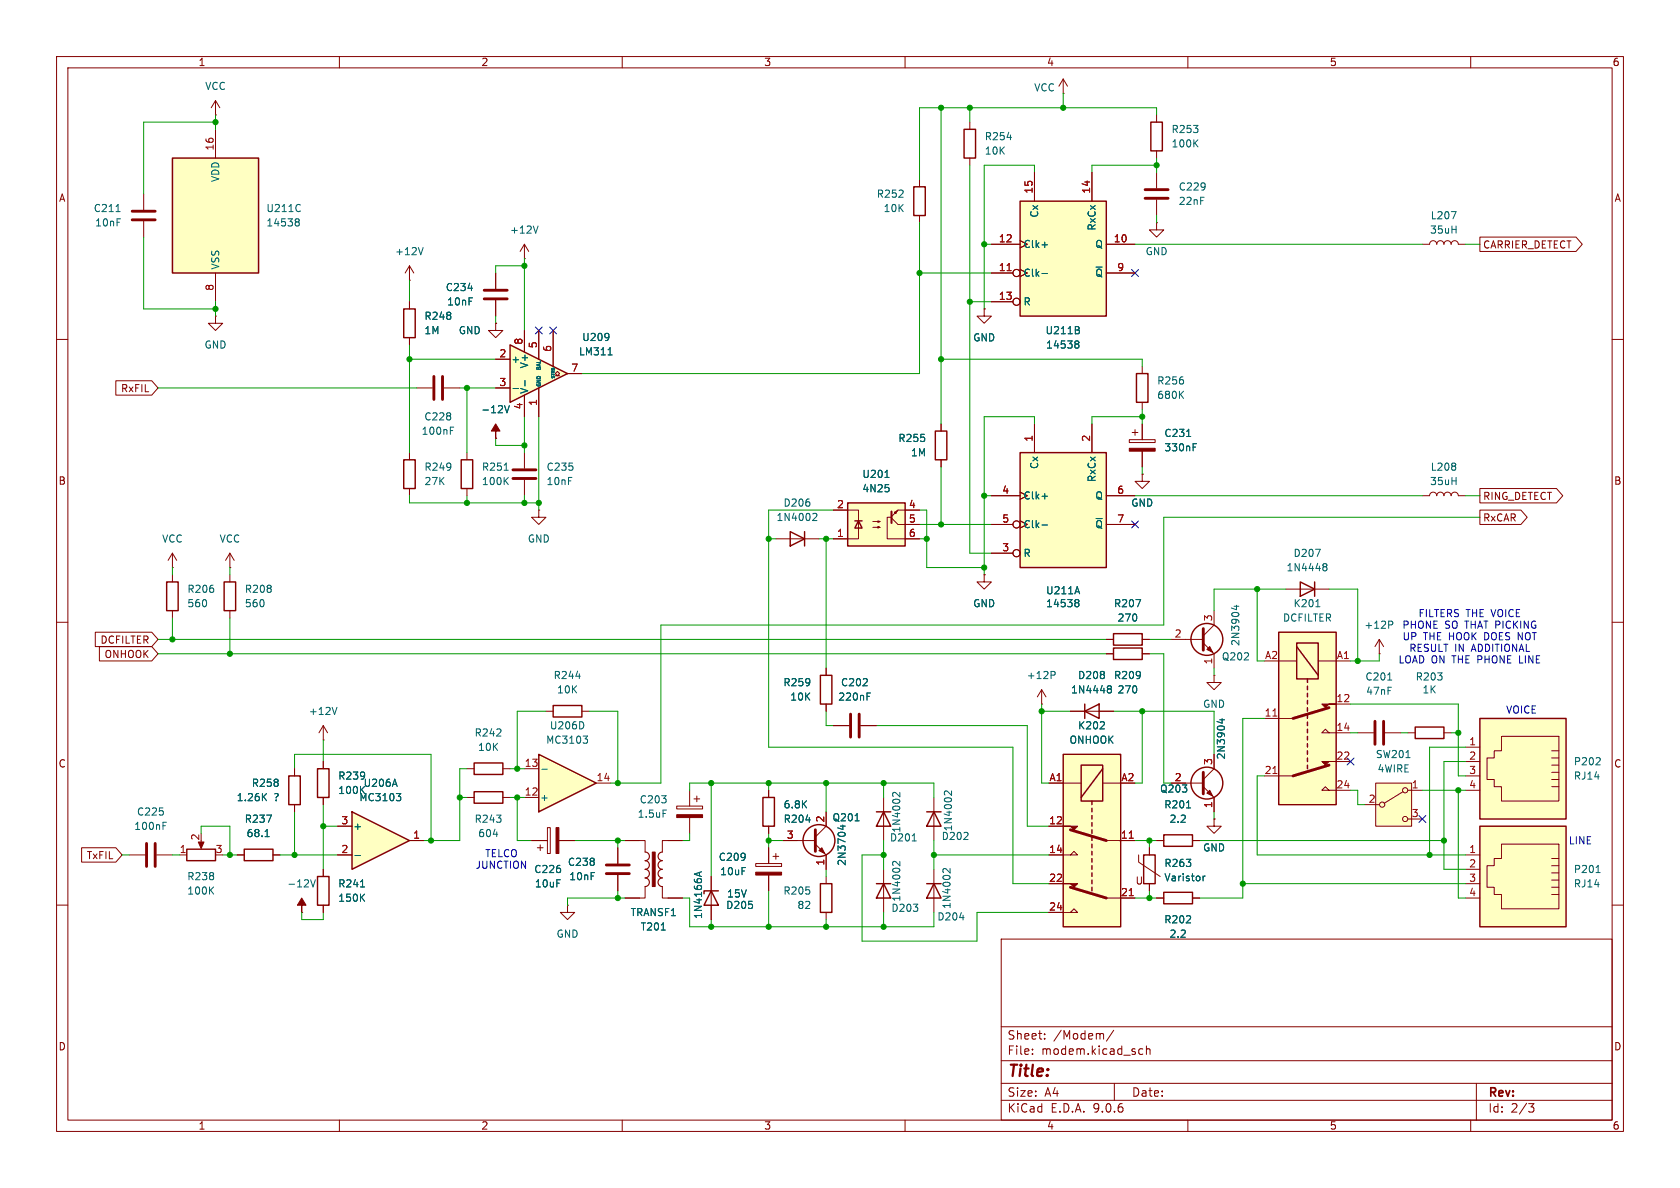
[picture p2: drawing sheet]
<svg xmlns="http://www.w3.org/2000/svg" width="297mm" height="210mm" viewBox="0 0 297 210" stroke-linecap="round" stroke-linejoin="round" font-family="sans-serif">
<defs><g id="words">
<text font-size="2.8" fill="#840000" x="178" y="190.9">Title:</text>
<g font-size="2.1" fill="#840000">
<text x="178" y="184">Sheet:</text>
<text x="186.2" y="184">/Modem/</text>
<text x="178" y="186.7">File:</text>
<text x="184.1" y="186.7">modem.kicad_sch</text>
<text x="178" y="196.9">KiCad</text>
<text x="178" y="194.1">Size:</text>
<text x="184.7" y="194.1">A4</text>
<text x="185.7" y="196.9">E.D.A.</text>
<text x="193.3" y="196.9">9.0.6</text>
<text x="200" y="194.1">Date:</text>
<text x="263" y="194.3">Rev:</text>
<text x="263" y="196.9">Id:</text>
<text x="267.1" y="196.9">2/3</text>
</g>
<g font-size="1.8" fill="#840000">
<text x="35" y="11.9">1</text>
<text x="85" y="11.9">2</text>
<text x="135" y="11.9">3</text>
<text x="185" y="11.9">4</text>
<text x="235" y="11.9">5</text>
<text x="285" y="11.9">6</text>
<text x="10.3" y="35.9">A</text>
<text x="285.3" y="35.9">A</text>
<text x="262.1" y="44.1">CARRIER_DETECT</text>
<text x="21.3" y="69.5">RxFIL</text>
<text x="10.3" y="85.9">B</text>
<text x="262.1" y="88.6">RING_DETECT</text>
<text x="285.3" y="85.9">B</text>
<text x="262.1" y="92.4">RxCAR</text>
<text x="17.7" y="114">DCFILTER</text>
<text x="18.4" y="116.5">ONHOOK</text>
<text x="10.3" y="135.9">C</text>
<text x="285.3" y="135.9">C</text>
<text x="205" y="140.3">Q203</text>
<text x="15.2" y="152.1">TxFIL</text>
<text x="200.7" y="156.6">U</text>
<text x="10.3" y="185.9">D</text>
<text x="285.3" y="185.9">D</text>
<text x="35" y="199.9">1</text>
<text x="85" y="199.9">2</text>
<text x="135" y="199.9">3</text>
<text x="185" y="199.9">4</text>
<text x="235" y="199.9">5</text>
<text x="285" y="199.9">6</text>
</g>
<g font-size="1.8" fill="#006464">
<text x="36.2" y="16.1">VCC</text>
<text x="182.7" y="16.4">VCC</text>
<text x="207" y="23.7">R253</text>
<text x="174" y="25">R254</text>
<text x="174" y="27.5">10K</text>
<text x="207" y="26.3">100K</text>
<text x="39" y="32.3" transform="rotate(-90 39 32.3)">VDD</text>
<text x="154.9" y="35.2">R252</text>
<text x="208.3" y="33.9">C229</text>
<text x="16.5" y="37.7">C211</text>
<text x="16.7" y="40.2">10nF</text>
<text x="47" y="40.2">14538</text>
<text x="47" y="37.7">U211C</text>
<text x="90.1" y="41.5">+12V</text>
<text x="156.1" y="37.7">10K</text>
<text x="183.7" y="38.6" transform="rotate(-90 183.7 38.6)">Cx</text>
<text x="193.9" y="40.9" transform="rotate(-90 193.9 40.9)">RxCx</text>
<text x="208.3" y="36.4">22nF</text>
<text x="252.7" y="41.5">35uH</text>
<text x="252.8" y="39">L207</text>
<text x="39" y="47.8" transform="rotate(-90 39 47.8)">VSS</text>
<text x="69.7" y="45.3">+12V</text>
<text x="180.8" y="44">Clk+</text>
<text x="193.5" y="44">Q</text>
<text x="202.4" y="45.3">GND</text>
<text x="78.7" y="51.7">C234</text>
<text x="180.8" y="49.1">Clk-</text>
<text x="193.5" y="49.1">~{Q}</text>
<text x="74.9" y="56.7">R248</text>
<text x="74.9" y="59.3">1M</text>
<text x="79" y="54.2">10nF</text>
<text x="81" y="59.3">GND</text>
<text x="180.8" y="54.2">R</text>
<text x="184.7" y="59.3">U211B</text>
<text x="36.1" y="61.8">GND</text>
<text x="90.3" y="64.4">+</text>
<text x="93.6" y="65.2" transform="rotate(-90 93.6 65.2)">V+</text>
<text x="102.3" y="63">LM311</text>
<text x="102.8" y="60.5">U209</text>
<text x="172" y="60.6">GND</text>
<text x="184.8" y="61.8">14538</text>
<text x="93.6" y="69.7" transform="rotate(-90 93.6 69.7)">V-</text>
<text x="204.5" y="68.2">R256</text>
<text x="204.5" y="70.7">680K</text>
<text x="74.4" y="77.1">100nF</text>
<text x="74.9" y="74.5">C228</text>
<text x="85" y="73.3">-12V</text>
<text x="205.7" y="77.4">C231</text>
<text x="74.9" y="83.4">R249</text>
<text x="85.1" y="83.4">R251</text>
<text x="96.5" y="83.4">C235</text>
<text x="158.7" y="78.3">R255</text>
<text x="161" y="80.9">1M</text>
<text x="183.7" y="83" transform="rotate(-90 183.7 83)">Cx</text>
<text x="205.7" y="80">330nF</text>
<text x="252.8" y="83.4">L208</text>
<text x="74.9" y="86">27K</text>
<text x="85.1" y="86">100K</text>
<text x="96.5" y="86">10nF</text>
<text x="138.4" y="89.8">D206</text>
<text x="152.4" y="84.7">U201</text>
<text x="152.4" y="87.2">4N25</text>
<text x="180.8" y="88.5">Clk+</text>
<text x="193.5" y="88.5">Q</text>
<text x="193.9" y="85.3" transform="rotate(-90 193.9 85.3)">RxCx</text>
<text x="199.9" y="89.8">GND</text>
<text x="252.7" y="86">35uH</text>
<text x="137.2" y="92.3">1N4002</text>
<text x="180.8" y="93.6">Clk-</text>
<text x="193.5" y="93.6">~{Q}</text>
<text x="28.6" y="96.1">VCC</text>
<text x="38.7" y="96.1">VCC</text>
<text x="93.2" y="96.1">GND</text>
<text x="180.8" y="98.7">R</text>
<text x="227.3" y="101.2">1N4448</text>
<text x="228.6" y="98.7">D207</text>
<text x="33" y="105">R206</text>
<text x="33" y="107.5">560</text>
<text x="43.2" y="105">R208</text>
<text x="43.2" y="107.5">560</text>
<text x="172" y="107.5">GND</text>
<text x="184.8" y="105.3">U211A</text>
<text x="184.8" y="107.5">14538</text>
<text x="196.8" y="107.5">R207</text>
<text x="228.6" y="107.5">K201</text>
<text x="197.5" y="110.1">270</text>
<text x="226.7" y="110.1">DCFILTER</text>
<text x="241.1" y="111.4">+12P</text>
<text x="215.9" y="116.9">Q202</text>
<text x="219.3" y="114.3" transform="rotate(-90 219.3 114.3)">2N3904</text>
<text x="97.8" y="120.2">R244</text>
<text x="98.4" y="122.8">10K</text>
<text x="138.4" y="121.5">R259</text>
<text x="139.6" y="124.1">10K</text>
<text x="148.1" y="124.1">220nF</text>
<text x="148.6" y="121.5">C202</text>
<text x="181.4" y="120.2">+12P</text>
<text x="189.2" y="122.8">1N4448</text>
<text x="190.5" y="120.2">D208</text>
<text x="196.8" y="120.2">R209</text>
<text x="197.5" y="122.8">270</text>
<text x="212.6" y="125.3">GND</text>
<text x="241.3" y="120.5">C201</text>
<text x="241.4" y="123">47nF</text>
<text x="250.2" y="120.5">R203</text>
<text x="251.4" y="122.8">1K</text>
<text x="54.5" y="126.6">+12V</text>
<text x="83.8" y="130.4">R242</text>
<text x="96.4" y="131.7">MC3103</text>
<text x="97.1" y="129.1">U206D</text>
<text x="189" y="131.7">ONHOOK</text>
<text x="190.5" y="129.1">K202</text>
<text x="84.4" y="132.9">10K</text>
<text x="216.8" y="134.4" transform="rotate(-90 216.8 134.4)">2N3904</text>
<text x="243.1" y="134.2">SW201</text>
<text x="243.4" y="136.8">4WIRE</text>
<text x="278.1" y="135.5">P202</text>
<text x="41.8" y="141.8">1.26K</text>
<text x="44.4" y="139.3">R258</text>
<text x="48.4" y="141.8">?</text>
<text x="59.7" y="138">R239</text>
<text x="59.7" y="140.6">100K</text>
<text x="63.4" y="141.8">MC3103</text>
<text x="64.2" y="139.3">U206A</text>
<text x="95.4" y="141.8">+</text>
<text x="113" y="142.2">C203</text>
<text x="138.4" y="143.1">6.8K</text>
<text x="205.7" y="143.1">R201</text>
<text x="278.1" y="138">RJ14</text>
<text x="23.6" y="146.9">100nF</text>
<text x="24.1" y="144.4">C225</text>
<text x="43.2" y="145.6">R237</text>
<text x="43.5" y="148.2">68.1</text>
<text x="62.4" y="146.9">+</text>
<text x="83.8" y="145.6">R243</text>
<text x="84.4" y="148.2">604</text>
<text x="112.6" y="144.8">1.5uF</text>
<text x="138.4" y="145.6">R204</text>
<text x="147.1" y="145.4">Q201</text>
<text x="157.2" y="148.9">D201</text>
<text x="159.4" y="147.3" transform="rotate(-90 159.4 147.3)">1N4002</text>
<text x="166.4" y="148.7">D202</text>
<text x="168.5" y="147.1" transform="rotate(-90 168.5 147.1)">1N4002</text>
<text x="206.7" y="145.6">2.2</text>
<text x="33" y="155.8">R238</text>
<text x="94.3" y="154.5">C226</text>
<text x="100.3" y="153.3">C238</text>
<text x="100.5" y="155.8">10nF</text>
<text x="127" y="152.4">C209</text>
<text x="127.2" y="154.9">10uF</text>
<text x="149.7" y="153.2" transform="rotate(-90 149.7 153.2)">2N3704</text>
<text x="205.7" y="153.5">R263</text>
<text x="205.7" y="156">Varistor</text>
<text x="212.6" y="150.7">GND</text>
<text x="278.1" y="154.5">P201</text>
<text x="33" y="158.3">100K</text>
<text x="50.7" y="157.1">-12V</text>
<text x="59.7" y="157.1">R241</text>
<text x="59.7" y="159.6">150K</text>
<text x="94.5" y="157.1">10uF</text>
<text x="128.3" y="160.9">D205</text>
<text x="138.4" y="158.3">R205</text>
<text x="140.9" y="160.9">82</text>
<text x="157.5" y="161.4">D203</text>
<text x="159.4" y="159.5" transform="rotate(-90 159.4 159.5)">1N4002</text>
<text x="168.2" y="160.8" transform="rotate(-90 168.2 160.8)">1N4002</text>
<text x="278.1" y="157.1">RJ14</text>
<text x="98.3" y="166">GND</text>
<text x="111.4" y="162.2">TRANSF1</text>
<text x="113.2" y="164.7">T201</text>
<text x="124.3" y="162.6" transform="rotate(-90 124.3 162.6)">1N4166A</text>
<text x="165.6" y="162.9">D204</text>
<text x="205.7" y="163.4">R202</text>
<text x="206.7" y="166">2.2</text>
</g>
<g font-size="1.8" fill="#a90000">
<text x="37.8" y="26.7" transform="rotate(-90 37.8 26.7)">16</text>
<text x="182.6" y="34.3" transform="rotate(-90 182.6 34.3)">15</text>
<text x="192.8" y="34.3" transform="rotate(-90 192.8 34.3)">14</text>
<text x="176.5" y="42.9">12</text>
<text x="196.8" y="42.9">10</text>
<text x="37.8" y="51.5" transform="rotate(-90 37.8 51.5)">8</text>
<text x="176.5" y="48">11</text>
<text x="176.5" y="53.1">13</text>
<text x="197.4" y="48">9</text>
<text x="88.2" y="63.2">2</text>
<text x="92.5" y="61" transform="rotate(-90 92.5 61)">8</text>
<text x="95" y="61.7" transform="rotate(-90 95 61.7)">5</text>
<text x="97.5" y="62.3" transform="rotate(-90 97.5 62.3)">6</text>
<text x="100.9" y="65.8">7</text>
<text x="88.2" y="68.3">3</text>
<text x="95" y="71.8" transform="rotate(-90 95 71.8)">1</text>
<text x="92.5" y="72.5" transform="rotate(-90 92.5 72.5)">4</text>
<text x="182.6" y="78.2" transform="rotate(-90 182.6 78.2)">1</text>
<text x="192.8" y="78.2" transform="rotate(-90 192.8 78.2)">2</text>
<text x="147.9" y="89.9">2</text>
<text x="160.6" y="89.9">4</text>
<text x="177.1" y="87.4">4</text>
<text x="197.4" y="87.4">6</text>
<text x="147.9" y="95">1</text>
<text x="160.6" y="95">6</text>
<text x="160.6" y="92.5">5</text>
<text x="177.1" y="92.5">5</text>
<text x="197.4" y="92.5">7</text>
<text x="177.1" y="97.5">3</text>
<text x="207.6" y="112.8">2</text>
<text x="214.4" y="109.9" transform="rotate(-90 214.4 109.9)">3</text>
<text x="214.4" y="117.5" transform="rotate(-90 214.4 117.5)">1</text>
<text x="223.5" y="116.6">A2</text>
<text x="236.2" y="116.6">A1</text>
<text x="236.2" y="124.2">12</text>
<text x="223.5" y="126.7">11</text>
<text x="236.2" y="129.3">14</text>
<text x="259.6" y="131.8">1</text>
<text x="92.7" y="135.6">13</text>
<text x="214.4" y="135.3" transform="rotate(-90 214.4 135.3)">3</text>
<text x="223.5" y="136.9">21</text>
<text x="236.2" y="134.4">22</text>
<text x="259.6" y="136.9">3</text>
<text x="259.6" y="134.4">2</text>
<text x="92.7" y="140.7">12</text>
<text x="105.4" y="138.2">14</text>
<text x="185.4" y="138.2">A1</text>
<text x="198.1" y="138.2">A2</text>
<text x="207.6" y="138.2">2</text>
<text x="214.4" y="142.9" transform="rotate(-90 214.4 142.9)">1</text>
<text x="236.2" y="139.4">24</text>
<text x="241.9" y="142">2</text>
<text x="249.5" y="139.4">1</text>
<text x="259.6" y="139.4">4</text>
<text x="35.3" y="148.7" transform="rotate(-90 35.3 148.7)">2</text>
<text x="60.3" y="145.8">3</text>
<text x="73" y="148.3">1</text>
<text x="139" y="148.3">3</text>
<text x="145.8" y="145.5" transform="rotate(-90 145.8 145.5)">2</text>
<text x="185.4" y="145.8">12</text>
<text x="198.1" y="148.3">11</text>
<text x="249.5" y="144.5">3</text>
<text x="31.7" y="150.9">1</text>
<text x="38" y="150.9">3</text>
<text x="60.3" y="150.9">2</text>
<text x="145.8" y="153.1" transform="rotate(-90 145.8 153.1)">1</text>
<text x="185.4" y="150.9">14</text>
<text x="185.4" y="156">22</text>
<text x="259.6" y="156">3</text>
<text x="259.6" y="153.4">2</text>
<text x="259.6" y="150.9">1</text>
<text x="185.4" y="161">24</text>
<text x="198.1" y="158.5">21</text>
<text x="259.6" y="158.5">4</text>
</g>
<g font-size="1.8" fill="#0000c2">
<text x="247.8" y="111.3">PHONE</text>
<text x="247.9" y="113.4">UP</text>
<text x="250.7" y="109.3">FILTERS THE VOICE</text>
<text x="251.6" y="113.4">THE HOOK DOES NOT</text>
<text x="255.4" y="111.3">SO THAT PICKING</text>
<text x="247.1" y="117.5">LOAD ON THE PHONE</text>
<text x="249" y="115.4">RESULT IN</text>
<text x="260.3" y="115.4">ADDITIONAL</text>
<text x="269.1" y="117.5">LINE</text>
<text x="266.2" y="126.3">VOICE</text>
<text x="277.2" y="149.5">LINE</text>
<text x="84" y="153.8">JUNCTION</text>
<text x="85.7" y="151.7">TELCO</text>
</g>
<text font-size="1.8" fill="#004848" x="128.4" y="158.9">15V</text>
<g font-size=".9" fill="#006464">
<text x="95.8" y="65.7" transform="rotate(-90 95.8 65.7)">BAL</text>
<text x="95.8" y="68.5" transform="rotate(-90 95.8 68.5)">GND</text>
</g>
<text font-size=".7" fill="#006464" x="98.3" y="67.1" transform="rotate(-90 98.3 67.1)">STRB</text>
</g></defs>
<g fill="none" stroke="#840000" stroke-width=".18">
<path d="M10 10h277v190h-277zM12 12h273v186h-273zM60 10v2M110 10v2M160 10v2M210 10v2M260 10v2M10 60h2M285 60h2M10 110h2M285 110h2M214.6 144.8v1.3h1.3l-1.3 1.2-1.2-1.2h1.2"/>
<path d="M214.6 144.8h.1M10 160h2M177 166h108v32h-108zM285 160h2M60 198v2M110 198v2M160 198v2M177 194.5h108M177 191.5h108M177 187.5h108M177 181.5h108M182.5 186.3v.1"/>
<path d="M182.5 185.5v.1M184.7 183.6v.1M184.7 182.8v.1M196.9 182.1l-1.3 2M197 191.5v3M201.5 186.3h.5M201.5 185.5h.5M202.7 185.5l.2-.1 .3 .1 .1 .9M202.7 184.9v1.5M210 198v2M260 198v2M261 191.5v6.5"/>
<path d="M270.2 195.1h1l-.5 .6 .4 .1 .1 .5-.3 .3h-.4"/>
</g>
<path d="M149.9 88.9h10.1v7.6h-10.1z" fill="#ffffc2"/>
<path d="M149.9 88.9h10.1v7.6h-10.1zM151.1 92.1h1.3M151.8 92.1l.6 1.2h-1.3z" fill="none" stroke="#840000" stroke-width=".25"/>
<path d="M38.1 17.8l-.8 1.3M38.1 17.8l.8 1.3M38.1 17.8v2.5M38.1 20.3h.1M147.3 90.2h4.5v5.1h-4.5M154.3 93.2h1.3l-.4-.1v.2l.4-.1M154.3 92.2h1.3l-.4-.1v.2l.4-.1M157.5 91.4h-.7v3.9h5.8M157.6 91.6l1.1 1.1h3.9M158.1 90.6l.5-.3-.2 .5zM162.6 90.2h-3.9l-1.1 1.1" fill="none" stroke="#840000" stroke-width=".18"/>
<path d="M157.6 90.4v2.1" fill="none" stroke="#840000" stroke-width=".36"/>
<path d="M156.5 84.4h.7M157.1 86.3v.5" fill="none" stroke="#006464" stroke-width=".18"/>
<path d="M90.2 61l10.1 5-10.1 5.1z" fill="#ffffc2"/>
<g fill="none" stroke="#840000" stroke-width=".18">
<path d="M72.4 49.5h.1M72.4 47l-.8 1.3M72.4 47l.8 1.3M72.4 47v2.5M92.7 58.4v3.8M95.2 58.4v5.1M97.8 58.4v6.4M87.6 63.5h2.6M87.6 68.6h2.6M92.7 69.9v3.8M95.2 68.6v5.1M98.2 66.4h.4l-.4-.4 .4-.3 .3 .3-.3 .4h.3"/>
<path d="M100.3 66h2.6"/>
</g>
<path d="M90.2 61l10.1 5-10.1 5.1z" fill="none" stroke="#840000" stroke-width=".25"/>
<path d="M74.8 43.8l-.4 1.2M107.6 59.1v.8M107.6 59.5v.1M90.7 68.7h1M92.8 67.3v.9M107.5 62.7h.7" fill="none" stroke="#006464" stroke-width=".18"/>
<path d="M261.6 146.1h15.3v17.7h-15.3z" fill="#ffffc2"/>
<path d="M259.1 158.8h2.5M259.1 156.2h2.5M259.1 153.7h2.5M259.1 151.1h2.5M265.4 149.2h10.2v11.5h-10.2v-2.6h-1.2v-1.3h-1.3v-3.8h1.3v-1.2h1.2zM274.3 156.8h1.3M274.3 155.6h1.3M274.3 154.3h1.3M274.3 153h1.3M274.3 151.8h1.3M274.3 158.1h1.3" fill="none" stroke="#840000" stroke-width=".18"/>
<path d="M261.6 146.1h15.3v17.7h-15.3z" fill="none" stroke="#840000" stroke-width=".25"/>
<path d="M282.2 154.2h.7" fill="none" stroke="#006464" stroke-width=".18"/>
<path d="M261.6 127h15.3v17.8h-15.3z" fill="#ffffc2"/>
<g fill="none" stroke="#840000" stroke-width=".18">
<path d="M72.4 80v1.3M72.4 86.4v1.2M82.5 80v1.3M82.5 86.4v1.2M227.3 104.1h7.6M259.1 139.7h2.5M259.1 137.2h2.5M259.1 134.6h2.5M259.1 132.1h2.5M265.4 130.2h10.2v11.4h-10.2v-2.5h-1.2v-1.3h-1.3v-3.8h1.3v-1.3h1.2zM274.3 137.8h1.3M274.3 136.5h1.3"/>
<path d="M274.3 135.3h1.3M274.3 134h1.3M274.3 132.7h1.3M274.3 139.1h1.3"/>
</g>
<path d="M71.4 81.3h2v5.1h-2zM81.5 81.3h2.1v5.1h-2.1zM229.9 102.9l2.5 1.2-2.5 1.3zM232.4 102.9v2.5M261.6 127h15.3v17.8h-15.3z" fill="none" stroke="#840000" stroke-width=".25"/>
<path d="M89.1 83.1h.8M89.3 84.9l.6 .8M89.9 84.4l-.8 .7M232.6 97.1h.8l-.5 1.3M234 99.7l.3-.1 .2 .2 .1 .1-.3 .3M234 100.1l.1 .1M234.1 100.2h.2M234.1 100.2h-.1M234.3 100.2l.3 .2-.1 .4-.2 .1-.3-.1M282.8 134l.1 .2-.1 .3-.7 .7h.8" fill="none" stroke="#006464" stroke-width=".18"/>
<path d="M180.3 80h15.3v20.3h-15.3z" fill="#ffffc2"/>
<g fill="none" stroke="#840000" stroke-width=".25">
<path d="M180.3 80h15.3v20.3h-15.3zM145 156.2h2.1v5.1h-2.1z"/>
<circle cx="213.4" cy="113" r="2.82"/>
<circle cx="213.4" cy="138.4" r="2.82"/>
</g>
<g fill="none" stroke="#840000" stroke-width=".18">
<path d="M38.1 55.9v1.3h1.3l-1.3 1.2-1.3-1.2h1.3M38.1 55.9h.1M87.6 77.5h.1M182.9 74.9v5.1M193 74.9v5.1M92.7 80v2.8M92.7 84.8v2.8M175.3 87.6h5M175.3 92.7h3.8M175.3 97.8h3.8M195.6 87.6h5.1M195.6 92.7h5.1"/>
<path d="M207 113h5.7M212.7 113.7l1.9 1.9v2.5M214.6 108v2.5l-1.9 1.9M209.5 138.4h3.2M212.7 139.1l1.9 1.9v2.5M214.6 133.4v2.5l-1.9 1.9M110.5 148.6h3.5v2M114 156.7v2.1h-3.5M117.1 156.7v2.1h3.5M120.6 148.6h-3.5v2M146 154.9v1.3M100.3 160v1.3h1.3l-1.3 1.3-1.2-1.3h1.2"/>
<path d="M100.3 160h.1M146 161.3v1.3"/>
<circle cx="179.7" cy="92.7" r=".63"/>
<circle cx="179.7" cy="97.8" r=".63"/>
</g>
<path d="M89.2 71.7l.4 1.3 .4-1.3M184.2 87.7h1M184.2 92.8h1M190.3 106h.2l.2 .2-.2 .3M190.3 106.5h.2M190.4 103.7l.5 1.3M190.5 106.5l.2 .3v.2l-.1 .2-.3 .1M218.2 107.2h.8M218.6 107v.8l-.9-.3M215.6 127.2h.9M216.1 127.1v.7l-1-.3M116.9 164.4h.7" fill="none" stroke="#006464" stroke-width=".18"/>
<path d="M90.7 83.1h4M90.7 84.6h4M212.7 111.1v3.8M212.7 136.5v3.8" fill="none" stroke="#840000" stroke-width=".51"/>
<g fill="#840000" stroke="#840000" stroke-width=".18">
<path d="M213.9 139.7l.5 1-1-.5z"/>
<path d="M87.6 74.9l.8 1.3h-.8v1.3v-1.3h-.7z"/>
<path d="M115.3 150.6h.5v6.1h-.5z"/>
<path d="M213.4 114.8l.5-.5 .5 1z"/>
</g>
<path d="M114 155.2a.76 .76 0 0 1 .8 .8 .76 .76 0 0 1-.8 .7M114 152.2a.76 .76 0 0 1 .8 .7 .76 .76 0 0 1-.8 .8 .76 .76 0 0 1 .8 .7 .76 .76 0 0 1-.8 .8M114 150.6a.77 .77 0 0 1 .8 .8 .77 .77 0 0 1-.8 .7M117.1 150.6a.76 .76 0 0 0-.8 .8 .76 .76 0 0 0 .8 .7 .76 .76 0 0 0-.8 .8 .76 .76 0 0 0 .8 .8 .76 .76 0 0 0-.8 .7 .76 .76 0 0 0 .8 .8 .77 .77 0 0 0-.8 .8 .77 .77 0 0 0 .8 .7" fill="none" stroke="#840000" stroke-width=".2"/>
<path d="M226.1 111.8h10.1v30.4h-10.1z" fill="#ffffc2"/>
<g fill="none" stroke="#840000" stroke-width=".25">
<path d="M226.1 111.8h10.1v30.4h-10.1zM229.2 113.7h3.8v6.3h-3.8zM229.2 114.3l3.8 5.1M231.1 120v.7M231.1 121.3v.6M231.1 122.6v.6M231.1 123.8v.7M231.1 125.1v.6M231.1 126.4v.6M231.1 127.6v.7M231.1 128.9v.6M231.1 130.2v.6"/>
<path d="M231.1 131.4v.7M231.1 132.7v.7M231.1 134v.6M231.1 135.3v.6"/>
</g>
<g fill="none" stroke="#840000" stroke-width=".18">
<path d="M204.5 39.4v1.2h1.2l-1.2 1.3-1.3-1.3h1.3M204.5 39.4h.1M204.5 30.5v2.8M204.5 35.3v2.8M251.5 43.2h1.2a.64 .64 0 0 1 .7-.7 .64 .64 0 0 1 .6 .7 .64 .64 0 0 1 .6-.7 .64 .64 0 0 1 .7 .7 .64 .64 0 0 1 .6-.7 .64 .64 0 0 1 .6 .7 .64 .64 0 0 1 .7-.7 .64 .64 0 0 1 .6 .7h1.3M73.7 68.6h2.8M78.5 68.6h2.8M214.6 119.4v1.3h1.3l-1.3 1.2-1.2-1.2h1.2M214.6 119.4h.1M226.1 116.8h3.1M233 116.8h5.8M223.5 127h5.1"/>
<path d="M223.5 137.2h5.1M234.9 129.5l-.6-.6-.6 .6h5.1M234.9 139.7l-.6-.6-.6 .6h5.1M236.2 124.5h2.6M236.2 134.6h2.6"/>
</g>
<g fill="#840000" stroke="#840000" stroke-width=".18">
<path d="M233.7 124.5h2.5h-1.3l-.6 .6z"/>
<path d="M233.7 134.6h2.5h-1.3l-.6 .7z"/>
</g>
<path d="M202.4 33.5h4.1M202.4 35.1h4.1M76.7 66.5v4.1M78.2 66.5v4.1M234.9 125.1l-6.3 1.9M234.9 135.3l-6.3 1.9" fill="none" stroke="#840000" stroke-width=".51"/>
<path d="M225 126.6h.8M225 136.7h.8" fill="none" stroke="#a90000" stroke-width=".18"/>
<path d="M256.6 37.4h.8l-.5 1.3M79.6 76.1h.4M79.6 75.5h.6M232.6 107.3h.7" fill="none" stroke="#006464" stroke-width=".18"/>
<path d="M243.2 138.4h6.4v7.7h-6.4z" fill="#ffffc2"/>
<g fill="none" stroke="#840000" stroke-width=".18">
<path d="M171.4 21.6v1.3M171.4 27.9v1.3M92.7 45.7h.1M92.7 43.2l-.8 1.3M92.7 43.2l.8 1.3M92.7 43.2v2.5M174 54.6v1.3h1.3l-1.3 1.3-1.3-1.3h1.3M174 54.6h.1M166.4 74.9v1.3M166.4 81.3v1.3M240 129.5h2.8M243.2 138.4h6.4v7.7h-6.4z"/>
<path d="M244.9 129.5h2.7M248 140l-3.3 2M248.9 139.7h2.6M248.9 129.5h1.3M255.3 129.5h1.2M201.3 151.1v1.3l3.8 2.5M203.2 149.9v1.2M203.2 156.2v1.3M241.3 142.2h2.5M248.9 144.8h2.6"/>
<circle cx="248.4" cy="139.7" r=".46"/>
<circle cx="244.3" cy="142.2" r=".46"/>
<circle cx="248.4" cy="144.8" r=".46"/>
</g>
<path d="M95.1 39.9l-.4 1.3M178 24.3h.8M245.3 120.2h.7M248.6 133.9h.7M212.7 154.9v.8M213 154.9l-.3 .2" fill="none" stroke="#006464" stroke-width=".18"/>
<path d="M170.4 22.9h2.1v5h-2.1zM165.4 76.2h2v5.1h-2zM250.2 128.5h5.1v2.1h-5.1zM202.2 151.1h2v5.1h-2z" fill="none" stroke="#840000" stroke-width=".25"/>
<path d="M243.1 127.5v4.1M244.6 127.5v4.1" fill="none" stroke="#840000" stroke-width=".51"/>
<path d="M180.3 35.6h15.3v20.3h-15.3z" fill="#ffffc2"/>
<path d="M180.3 35.6h15.3v20.3h-15.3zM203.5 21.6h2v5.1h-2z" fill="none" stroke="#840000" stroke-width=".25"/>
<g fill="none" stroke="#840000" stroke-width=".18">
<path d="M182.9 30.5v5.1M193 30.5v5.1M204.5 20.3v1.3M204.5 26.7v1.2M175.3 43.2h5M175.3 48.3h3.8M175.3 53.3h3.8M195.6 43.2h5.1M195.6 48.3h5.1"/>
<circle cx="179.7" cy="53.3" r=".63"/>
<circle cx="179.7" cy="48.3" r=".63"/>
</g>
<path d="M211.2 25.3l.6 .7M211.8 24.7l-.7 .7M184.2 43.3h1M184.2 48.4h1M190.5 58.3l.3 .3v.3l-.2 .1M190.7 57.8l.1 .2-.1 .3M190.3 60.3h.2l.2 .2-.2 .3M190.3 60.8h.2M190.5 60.8l.2 .3v.2l-.1 .2h-.3" fill="none" stroke="#006464" stroke-width=".18"/>
<path d="M178 47.8h.8" fill="none" stroke="#a90000" stroke-width=".18"/>
<path d="M30.5 27.9h15.2v20.4h-15.2z" fill="#ffffc2"/>
<path d="M30.5 27.9h15.2v20.4h-15.2zM161.5 33h2.1v5.1h-2.1zM71.4 54.6h2v5.1h-2zM200.9 66h2v5.1h-2zM29.5 102.9h2v5.1h-2zM145 119.4h2.1v5.1h-2.1zM205.7 157.7h5.1v2.1h-5.1zM205.7 147.6h5.1v2h-5.1z" fill="none" stroke="#840000" stroke-width=".25"/>
<g fill="none" stroke="#840000" stroke-width=".18">
<path d="M188 16.5h.1M188 14l-.8 1.2M188 14l.7 1.2M188 14v2.5M25.4 34.3v2.8M25.4 39.1v2.8M38.1 22.9v5M162.6 31.8v1.2M162.6 38.1v1.3M38.1 48.3v5M72.4 53.3v1.3M72.4 59.7v1.3"/>
<path d="M87.6 57.2v1.2h1.3l-1.3 1.3-1.2-1.3h1.2M87.6 57.2h.1M87.6 48.3v2.8M87.6 53.1v2.8M199.6 77.7h4.6v.5h-4.6zM200.2 76.5h1M200.7 75.9v1.1M201.9 64.8v1.2M201.9 71.1v1.3M201.9 74.9v2.8M201.9 79.8v2.8M30.5 97.8v2.5"/>
<path d="M30.5 97.8l-.8 1.3M30.5 97.8l.7 1.3M201.9 83.8v1.3h1.3l-1.3 1.3-1.2-1.3h1.2M201.9 83.8h.1M251.5 87.6h1.2a.64 .64 0 0 1 .7-.6 .64 .64 0 0 1 .6 .6 .64 .64 0 0 1 .6-.6 .64 .64 0 0 1 .7 .6 .64 .64 0 0 1 .6-.6 .64 .64 0 0 1 .6 .6 .64 .64 0 0 1 .7-.6 .64 .64 0 0 1 .6 .6h1.3M30.5 100.3h.1M30.5 101.6v1.3M30.5 108v1.2M146 118.1v1.3M243.8 115.6h.1M243.8 113l-.7 1.3M243.8 113l.8 1.3"/>
<path d="M243.8 113v2.6M146 124.5v1.2M147.3 128.3h2.8M152.1 128.3h2.8M22.9 151.1h2.8M27.7 151.1h2.8M109.2 149.9v2.8M109.2 154.7v2.8M204.5 158.8h1.2M204.5 148.6h1.2M210.8 158.8h1.3M210.8 148.6h1.3"/>
</g>
<g fill="none" stroke="#006464" stroke-width=".18">
<path d="M20.5 37.4h.7M52.4 38.7h.3l.2 .2-.2 .3M52.4 39.2h.3M52.7 39.2l.2 .3v.2l-.1 .2h-.4M53 36.2l.1 .1M53.1 37.3h-.1M82.7 51h.8M208.7 69.7l.5 .7M209.2 69.2l-.7 .7M209.8 77.2h.7M210.9 79h.5M210.9 78.4h.6"/>
<path d="M257.3 82v.3M257.3 82.5v.5M245.5 109.8h.5l.2 .2-.1 .4-.6 .1M153.3 123.1h.4M153.3 122.5h.6M28.8 146h.4M28.8 145.4h.6M209.8 142.8h.7"/>
</g>
<path d="M199.6 79.2h4.6v.6h-4.6z" fill="#840000" stroke="#840000" stroke-width=".18"/>
<path d="M23.4 37.3h4M23.4 38.9h4M85.6 51.3h4.1M85.6 52.8h4.1M150.4 126.2v4.1M151.9 126.2v4.1M25.9 149.1v4.1M27.4 149.1v4.1M107.2 152.9h4.1M107.2 154.4h4.1" fill="none" stroke="#840000" stroke-width=".51"/>
<path d="M188 133.4h10.1v30.4h-10.1z" fill="#ffffc2"/>
<g fill="none" stroke="#840000" stroke-width=".25">
<path d="M139.7 94l2.5 1.3-2.5 1.2zM142.2 94v2.5M196.8 114.6h5.1v2h-5.1zM196.8 112h5.1v2h-5.1zM83.8 134.9h5.1v2h-5.1zM83.8 140h5.1v2h-5.1zM97.8 124.7h5.1v2h-5.1zM188 133.4h10.1v30.4h-10.1zM191.1 135.3h3.8v6.3h-3.8zM191.8 125.7l2.5-1.2v2.5zM191.8 124.5v2.5M194.9 135.9l-3.8 5.1"/>
<path d="M154.9 143.5h2.6M154.9 156.2h2.6M156.2 156.2l1.3 2.6h-2.6zM156.2 143.5l1.3 2.6h-2.6zM163.8 143.5h2.6M163.8 156.2h2.6M165.1 143.5l1.3 2.6h-2.6zM165.1 156.2l1.3 2.6h-2.6zM193 141.6v.6M193 142.9v.6M193 144.1v.7M193 145.4v.7"/>
<path d="M193 146.7v.6M193 148v.6M193 149.2v.7M193 150.5v.6M193 151.8v.6M193 153v.7M193 154.3v.6M193 155.6v.6M193 156.8v.7"/>
</g>
<g fill="none" stroke="#840000" stroke-width=".18">
<path d="M95.2 90.2v1.2h1.3l-1.3 1.3-1.2-1.3h1.2M95.2 90.2h.1M137.2 95.3h7.6M174 101.6v1.3h1.3l-1.3 1.2-1.3-1.2h1.3M174 101.6h.1M195.6 115.6h1.2M195.6 113h1.2M201.9 115.6h1.3M201.9 113h1.3M82.5 135.9h1.3M88.9 135.9h1.3M96.5 125.7h1.3"/>
<path d="M102.9 125.7h1.2M184.1 124.5h.1M184.1 121.9l-.7 1.3M184.1 121.9l.8 1.3M184.1 121.9v2.6M185.4 138.4h5.7M189.2 125.7h7.6M194.9 138.4h3.2M82.5 141h1.3M88.9 141h1.3M94 148.6h2.8M95 149.9h1"/>
<path d="M95.5 149.4v1M96.8 146.3h.5v4.6h-.5zM98.8 148.6h2.8M156.2 141v7.6M156.2 153.7v7.6M165.1 141v7.6M165.1 153.7v7.6M185.4 151.1h5.1l-.6-.6-.7 .6M185.4 146.1h2.6M185.4 156.2h2.6M195.6 148.6h5.1M195.6 158.8h5.1"/>
<path d="M185.4 161.3h5.1l-.6-.6-.7 .6"/>
</g>
<g fill="#840000" stroke="#840000" stroke-width=".18">
<path d="M188 146.1h2.5l-.6 .6-.7-.6z"/>
<path d="M188 156.2h2.5l-.6 .6-.7-.6z"/>
<path d="M98.3 146.3h.5v4.6h-.5z"/>
</g>
<path d="M189.2 146.7l6.4 1.9M189.2 156.8l6.4 2" fill="none" stroke="#840000" stroke-width=".51"/>
<path d="M199.6 148.2h.8M199.6 158.3h.8" fill="none" stroke="#a90000" stroke-width=".18"/>
<g fill="none" stroke="#006464" stroke-width=".18">
<path d="M143.9 90.7l.4 .1 .1 .3-.8 .9h.8M101.8 119.5h.8M185.8 118.7h.5l.2 .2-.1 .4-.6 .1M200.8 106h.9l-.6 1.3M168.2 139.8v.8l-.9-.8-.3 .1-.1 .5M195.1 127.6l.1 .2v.3l-.7 .7h.7M195.9 121.7l.1 .1M195.9 121.3l.3-.1 .2 .2 .1 .1-.3 .3M196 121.8h.2M196 121.8h-.1M196.2 121.8l.3 .2-.1 .4-.2 .1-.3-.1M87.2 147.5h.8"/>
<path d="M159.1 140.1v.8l-.9-.8-.3 .1-.1 .4M159.1 152.3v.8l-.9-.8-.3 .1-.1 .4M161.3 148.7h.7M168 153.5v.8l-.9-.8-.3 .2-.1 .4M169.7 162.2h.7"/>
</g>
<path d="M95.2 133.4l10.2 5-10.2 5.1z" fill="#ffffc2"/>
<path d="M95.2 133.4l10.2 5-10.2 5.1z" fill="none" stroke="#840000" stroke-width=".25"/>
<path d="M92.7 135.9h2.5M105.4 138.4h2.5M92.7 141h2.5" fill="none" stroke="#840000" stroke-width=".18"/>
<path d="M95.8 136h.9M103.1 130.1h.8l-.5 .5M103.1 127.9v.6M103.6 130.6l.3 .2v.3l-.3 .3" fill="none" stroke="#006464" stroke-width=".18"/>
<path d="M62.2 143.5l10.2 5.1-10.2 5.1z" fill="#ffffc2"/>
<g fill="none" stroke="#840000" stroke-width=".25">
<path d="M39.6 102.9h2.1v5.1h-2.1zM51.1 137.2h2v5h-2zM56.1 135.9h2.1v5.1h-2.1zM33 150.1h5.1v2h-5.1zM43.2 150.1h5.1v2h-5.1zM56.1 154.9h2.1v5.1h-2.1zM62.2 143.5l10.2 5.1-10.2 5.1zM125.7 157.5l1.3 2.5h-2.5zM127 157.5h-2.5v.5M134.9 141h2v5.1h-2z"/>
<circle cx="144.8" cy="148.6" r="2.82"/>
</g>
<g fill="none" stroke="#840000" stroke-width=".18">
<path d="M182.9 30.5v5.1M193 30.5v5.1M72.4 53.3v1.3M72.4 59.7v1.3M87.6 57.2h.1M87.6 48.3v2.8M87.6 53.1v2.8M92.7 58.4v3.8M95.2 58.4v5.1M97.8 58.4v6.4M174 54.6h.1M175.3 43.2h5"/>
<path d="M175.3 48.3h3.8M175.3 53.3h3.8M195.6 43.2h5.1M195.6 48.3h5.1M261.6 41.9h17l1.1 1.3-1.1 1.3h-17zM20.5 67.3h6.3l1.1 1.3-1.1 1.3h-6.3zM87.6 77.5h.1M87.6 63.5h2.6M87.6 68.6h2.6M92.7 69.9v3.8M95.2 68.6v5.1M100.3 66h2.6"/>
<path d="M166.4 74.9v1.3M182.9 74.9v5.1M193 74.9v5.1M201.9 74.9v2.8M201.9 79.8v2.8M40.6 97.8v2.5M40.6 97.8l-.7 1.3M40.6 97.8l.8 1.3M147.3 95.3h2.6M147.3 90.2h2.6M160 92.7h2.6M160 95.3h2.6"/>
<path d="M160 90.2h2.6M166.4 81.3v1.3M175.3 87.6h5M175.3 92.7h3.8M175.3 97.8h3.8M195.6 87.6h5.1M195.6 92.7h5.1M201.9 83.8h.1M261.6 86.4h13.6l1.1 1.2-1.1 1.3h-13.6zM261.6 90.2h7.3l1.1 1.2-1.1 1.3h-7.3zM16.8 111.8h10l1.1 1.2-1.1 1.3h-10zM17.6 114.3h9.2l1.1 1.3-1.1 1.2h-9.2z"/>
<path d="M40.6 100.3h.1M40.6 101.6v1.3M40.6 108v1.2M146 118.1v1.3M174 101.6h.1M195.6 115.6h1.2M195.6 113h1.2M201.9 115.6h1.3M201.9 113h1.3M52.1 135.9v1.3M57.1 130.8h.1M57.1 128.3v2.5"/>
<path d="M57.1 134.6v1.3M57.1 128.3l-.7 1.2M57.1 128.3l.8 1.2M121.9 139.7v2.8M135.9 139.7v1.3M146 124.5v1.2M147.3 128.3h2.8M152.1 128.3h2.8M185.4 138.4h2.6M189.2 125.7h2.6M194.3 125.7h2.5M214.6 133.4v2.5"/>
<path d="M14.4 149.9h6.1l1.1 1.2-1.1 1.3h-6.1zM31.7 151.1h1.3M35.6 148.6v1M41.9 151.1h1.3M48.3 151.1h1.2M52.1 142.2v1.3M57.1 141v1.2M57.1 153.7v1.2M59.7 146.1h2.5M59.7 151.1h2.5M72.4 148.6h2.5M94 148.6h2.8"/>
<path d="M98.8 148.6h2.8M109.2 149.9v2.8M109.2 154.7v2.8M110.5 148.6h2.5M110.5 158.8h2.5M118.1 148.6h2.5M118.1 158.8h2.5M119.6 142.5h4.6v.5h-4.6zM121.9 144.5v2.8M122.7 141.2h1M123.2 140.7v1M125.7 154.9v7.7"/>
<path d="M133.6 152.7h4.6v.5h-4.6zM135.9 146.1v1.2M135.9 149.9v2.8M135.9 154.7v2.8M136.7 151.4h1M137.2 150.9v1M138.4 148.6h5.7M144.1 149.2l1.9 1.9v2.6M146 143.5v2.6l-1.9 1.9M185.4 146.1h2.6M185.4 151.1h2.6M185.4 156.2h2.6"/>
<path d="M198.1 148.6h2.6M198.1 158.8h2.6M203.2 149.9v1.2M203.2 156.2v1.3M204.5 148.6h1.2M204.5 158.8h1.2M210.8 148.6h1.3M210.8 158.8h1.3M214.6 144.8h.1M214.6 141v2.5M53.3 161.3h.1M57.1 160v1.3"/>
<path d="M185.4 161.3h2.6"/>
<circle cx="179.7" cy="53.3" r=".63"/>
<circle cx="179.7" cy="48.3" r=".63"/>
<circle cx="179.7" cy="92.7" r=".63"/>
<circle cx="179.7" cy="97.8" r=".63"/>
</g>
<g fill="none" stroke="#006464" stroke-width=".18">
<path d="M82.7 51h.8M107.6 59.1v.8M107.6 59.5v.1M184.2 43.3h1M184.2 48.4h1M190.5 58.3l.3 .3v.3l-.2 .1M190.7 57.8l.1 .2-.1 .3M89.2 71.7l.4 1.3 .4-1.3M90.7 68.7h1M92.8 67.3v.9M107.5 62.7h.7M190.3 60.3h.2l.2 .2-.2 .3"/>
<path d="M190.3 60.8h.2M190.5 60.8l.2 .3v.2l-.1 .2h-.3M209.8 77.2h.7M210.9 79h.5M210.9 78.4h.6M156.5 84.4h.7M157.1 86.3v.5M184.2 87.7h1M184.2 92.8h1M190.3 106h.2l.2 .2-.2 .3M190.3 106.5h.2M190.4 103.7l.5 1.3"/>
<path d="M190.5 106.5l.2 .3v.2l-.1 .2-.3 .1M200.8 106h.9l-.6 1.3M59.6 125l-.5 1.3M63.9 139.6l.6 .7M69.8 137.7l.4 1.3M153.3 123.1h.4M153.3 122.5h.6M195.1 127.6l.1 .2v.3l-.7 .7h.7M195.9 121.7l.1 .1M195.9 121.3l.3-.1 .2 .2 .1 .1-.3 .3M196 121.8h.2M196 121.8h-.1"/>
<path d="M196.2 121.8l.3 .2-.1 .4-.2 .1-.3-.1M215.6 127.2h.9M216.1 127.1v.7l-1-.3M37.2 157.3l.6 .8M37.8 156.8l-.8 .7M46.6 140.8l.5 .7M46.9 147.9h.7M47.1 146.8l.1-.2v1.3M47.1 140.3l-.7 .7M47.1 144.1h.9l-.6 1.3M54.9 155.5l.4 1.3 .5-1.3M62.8 151.2h.9"/>
<path d="M63.7 156.8h.8M63.9 158.6l.6 .7M64.5 158.1l-.8 .7M70.1 140.3h.7l-.4 .5M70.6 140.8l.2 .2v.3l-.2 .2M117.2 143.2h.6M123.7 154.2v.6M124 154.1l-1.2 .4 1.2 .4M142.5 144.9h.8M149 145.9v.7l-.9-.3M151.2 145.1h.7M209.8 142.8h.7"/>
<path d="M212.7 154.9v.8M213 154.9l-.3 .2M116.9 164.4h.7"/>
</g>
<g fill="#840000" stroke="#840000" stroke-width=".18">
<path d="M53.3 158.8l.8 1.2h-.8v1.3v-1.3h-.7z"/>
<path d="M35.1 148.8h1l-.5 1.2z"/>
<path d="M144.8 150.4l.5-.5 .5 1z"/>
<path d="M119.6 144h4.6v.5h-4.6z"/>
<path d="M133.6 154.2h4.6v.5h-4.6z"/>
</g>
<path d="M144.1 146.7v3.8" fill="none" stroke="#840000" stroke-width=".51"/>
<g fill="none" stroke="#009600" stroke-width=".18">
<path d="M166.4 19.1v55.8M171.4 19.1v2.5M188 16.5v2.6M38.1 20.3v2.6M38.1 21.6h-12.7v12.7M162.6 39.4v26.6h-59.7M171.4 29.2v68.6h3.9M182.9 30.5v-1.3h-8.9v25.4M204.5 20.3v-1.2h-41.9v12.7M204.5 29.2h-11.5v1.3M204.5 27.9v2.6M204.5 38.1v1.3"/>
<path d="M25.4 41.9v12.7h12.7M38.1 53.3v2.6M72.4 49.5v3.8M87.6 55.9v1.3M92.7 45.7v12.7M92.7 47h-5.1v1.3M162.6 48.3h12.7M171.4 53.3h3.9M174 43.2h1.3M200.7 43.2h50.8M259.1 43.2h2.5M27.9 68.6h45.8"/>
<path d="M72.4 61v19M72.4 63.5h15.2M81.3 68.6h6.3M82.5 68.6v11.4M87.6 77.5v1.2h5.1M92.7 73.7v6.3M95.2 73.7v16.5M166.4 63.5h35.5v1.3M182.9 74.9v-1.2h-8.9v27.9M201.9 73.7h-8.9v1.2M201.9 72.4v2.5M72.4 87.6v1.3h22.8"/>
<path d="M82.5 87.6v1.3M92.7 87.6v1.3M135.9 95.3h1.3M144.8 95.3h2.5M146 95.3v22.8M147.3 90.2h-11.4v41.9h43.2v24.1h6.3M162.6 90.2h1.2v10.1h10.2M162.6 92.7h12.7M162.6 95.3h1.2M166.4 82.6v10.1M174 87.6h1.3M200.7 87.6h50.8"/>
<path d="M201.9 82.6v1.2M259.1 87.6h2.5M261.6 91.4h-55.9v19.1h-88.9v27.9h-8.9M27.9 113h167.7M27.9 115.6h167.7M30.5 100.3v1.3M30.5 109.2v3.8M40.6 100.3v1.3M40.6 109.2v6.4M203.2 113h3.8M203.2 115.6h2.5v22.8M214.6 118.1v1.3"/>
<path d="M222.2 104.1v12.7h1.3M227.3 104.1h-12.7v3.9M234.9 104.1h5.1v12.7M243.8 115.6v1.2h-5M52.1 135.9v-2.5h24.1v15.2M57.1 130.8v3.8M82.5 135.9h-1.2v12.7h-6.4M90.2 135.9h2.5M96.5 125.7h-5.1v10.2M104.1 125.7h5.1v12.7M121.9 139.7v-1.3h43.2v2.6M125.7 138.4v16.5"/>
<path d="M135.9 138.4v1.3M146 125.7v2.6h1.3M146 138.4v5.1M154.9 128.3h26.7v17.8h3.8M156.2 138.4v2.6M184.1 125.7h5.1M184.1 124.5v13.9h1.3M196.8 125.7h17.8v7.7M201.9 125.7v12.7h-1.2M223.5 137.2h-1.3v13.9h36.9M223.5 127h-3.8v31.8h-7.6M238.8 139.7h1.2v2.5h1.3"/>
<path d="M238.8 124.5h19v12.7h1.3M238.8 129.5h1.2M247.6 129.5h1.3M251.5 139.7h7.6M256.5 129.5h1.3M257.8 139.7v19.1h1.3M259.1 134.6h-3.8v19.1h3.8M259.1 132.1h-6.4v19M21.6 151.1h1.3M30.5 151.1h1.2M35.6 147.3v-1.2h5v5M39.4 151.1h2.5"/>
<path d="M49.5 151.1h10.2M52.1 143.5v7.6M57.1 142.2v11.5M57.1 146.1h2.6M81.3 141h1.2M90.2 141h2.5M91.4 141v7.6h2.6M101.6 148.6h8.9M109.2 148.6v1.3M109.2 157.5v1.3M110.5 158.8h-10.2v1.2M120.6 158.8h1.3v5h43.2v-2.5"/>
<path d="M121.9 147.3v1.3h-1.3M135.9 148.6h2.5M135.9 147.3v2.6M135.9 157.5v6.3M146 153.7v1.2M156.2 151.1h-3.8v15.3h20.3v-5.1h12.7M156.2 148.6v5.1M165.1 151.1h20.3M165.1 148.6v5.1M200.7 158.8h3.8M200.7 148.6h3.8M203.2 148.6v1.3"/>
<path d="M203.2 157.5v1.3M212.1 148.6h43.2M214.6 143.5v1.3M219.7 156.2h39.4M53.3 161.3v1.3h3.8v-1.3M125.7 162.6v1.2M146 162.6v1.2M156.2 161.3v2.5"/>
</g>
<path d="M94.6 57.8l1.3 1.2M95.9 57.8l-1.3 1.2M97.2 57.8l1.2 1.2M98.4 57.8l-1.2 1.2M200.1 47.7l1.2 1.2M201.3 47.7l-1.2 1.2M200.1 92.1l1.2 1.2M201.3 92.1l-1.2 1.2M238.2 134l1.2 1.2M239.4 134l-1.2 1.2M250.9 144.2l1.2 1.2M252.1 144.2l-1.2 1.2" fill="none" stroke="#000084" stroke-width=".18"/>
<path d="M178 47.8h.8M199.6 148.2h.8M199.6 158.3h.8" fill="none" stroke="#a90000" stroke-width=".18"/>
<g fill="#009600" stroke="#009600" stroke-width=".18">
<circle cx="255.3" cy="148.6" r=".46"/>
<circle cx="257.8" cy="129.5" r=".46"/>
<circle cx="252.7" cy="151.1" r=".46"/>
<circle cx="257.8" cy="139.7" r=".46"/>
<circle cx="240" cy="116.8" r=".46"/>
<circle cx="174" cy="43.2" r=".46"/>
<circle cx="171.4" cy="53.3" r=".46"/>
<circle cx="174" cy="87.6" r=".46"/>
<circle cx="188" cy="19.1" r=".46"/>
<circle cx="222.2" cy="104.1" r=".46"/>
<circle cx="201.9" cy="125.7" r=".46"/>
<circle cx="204.5" cy="29.2" r=".46"/>
<circle cx="201.9" cy="73.7" r=".46"/>
<circle cx="219.7" cy="156.2" r=".46"/>
<circle cx="203.2" cy="158.8" r=".46"/>
<circle cx="203.2" cy="148.6" r=".46"/>
<circle cx="162.6" cy="48.3" r=".46"/>
<circle cx="171.4" cy="19.1" r=".46"/>
<circle cx="166.4" cy="63.5" r=".46"/>
<circle cx="166.4" cy="19.1" r=".46"/>
<circle cx="92.7" cy="78.7" r=".46"/>
<circle cx="146" cy="95.3" r=".46"/>
<circle cx="57.1" cy="146.1" r=".46"/>
<circle cx="91.4" cy="141" r=".46"/>
<circle cx="91.4" cy="135.9" r=".46"/>
<circle cx="76.2" cy="148.6" r=".46"/>
<circle cx="81.3" cy="141" r=".46"/>
<circle cx="72.4" cy="63.5" r=".46"/>
<circle cx="82.5" cy="68.6" r=".46"/>
<circle cx="38.1" cy="21.6" r=".46"/>
<circle cx="92.7" cy="47" r=".46"/>
<circle cx="38.1" cy="54.6" r=".46"/>
<circle cx="40.6" cy="115.6" r=".46"/>
<circle cx="40.6" cy="151.1" r=".46"/>
<circle cx="52.1" cy="151.1" r=".46"/>
<circle cx="30.5" cy="113" r=".46"/>
<circle cx="135.9" cy="148.6" r=".46"/>
<circle cx="135.9" cy="138.4" r=".46"/>
<circle cx="135.9" cy="163.8" r=".46"/>
<circle cx="125.7" cy="138.4" r=".46"/>
<circle cx="146" cy="138.4" r=".46"/>
<circle cx="146" cy="163.8" r=".46"/>
<circle cx="125.7" cy="163.8" r=".46"/>
<circle cx="156.2" cy="163.8" r=".46"/>
<circle cx="165.1" cy="151.1" r=".46"/>
<circle cx="174" cy="100.3" r=".46"/>
<circle cx="163.8" cy="95.3" r=".46"/>
<circle cx="166.4" cy="92.7" r=".46"/>
<circle cx="135.9" cy="95.3" r=".46"/>
<circle cx="184.1" cy="125.7" r=".46"/>
<circle cx="109.2" cy="138.4" r=".46"/>
<circle cx="95.2" cy="88.9" r=".46"/>
<circle cx="92.7" cy="88.9" r=".46"/>
<circle cx="82.5" cy="88.9" r=".46"/>
<circle cx="109.2" cy="148.6" r=".46"/>
<circle cx="156.2" cy="138.4" r=".46"/>
<circle cx="156.2" cy="151.1" r=".46"/>
<circle cx="109.2" cy="158.8" r=".46"/>
</g>
<use href="#words"/>
</svg>
